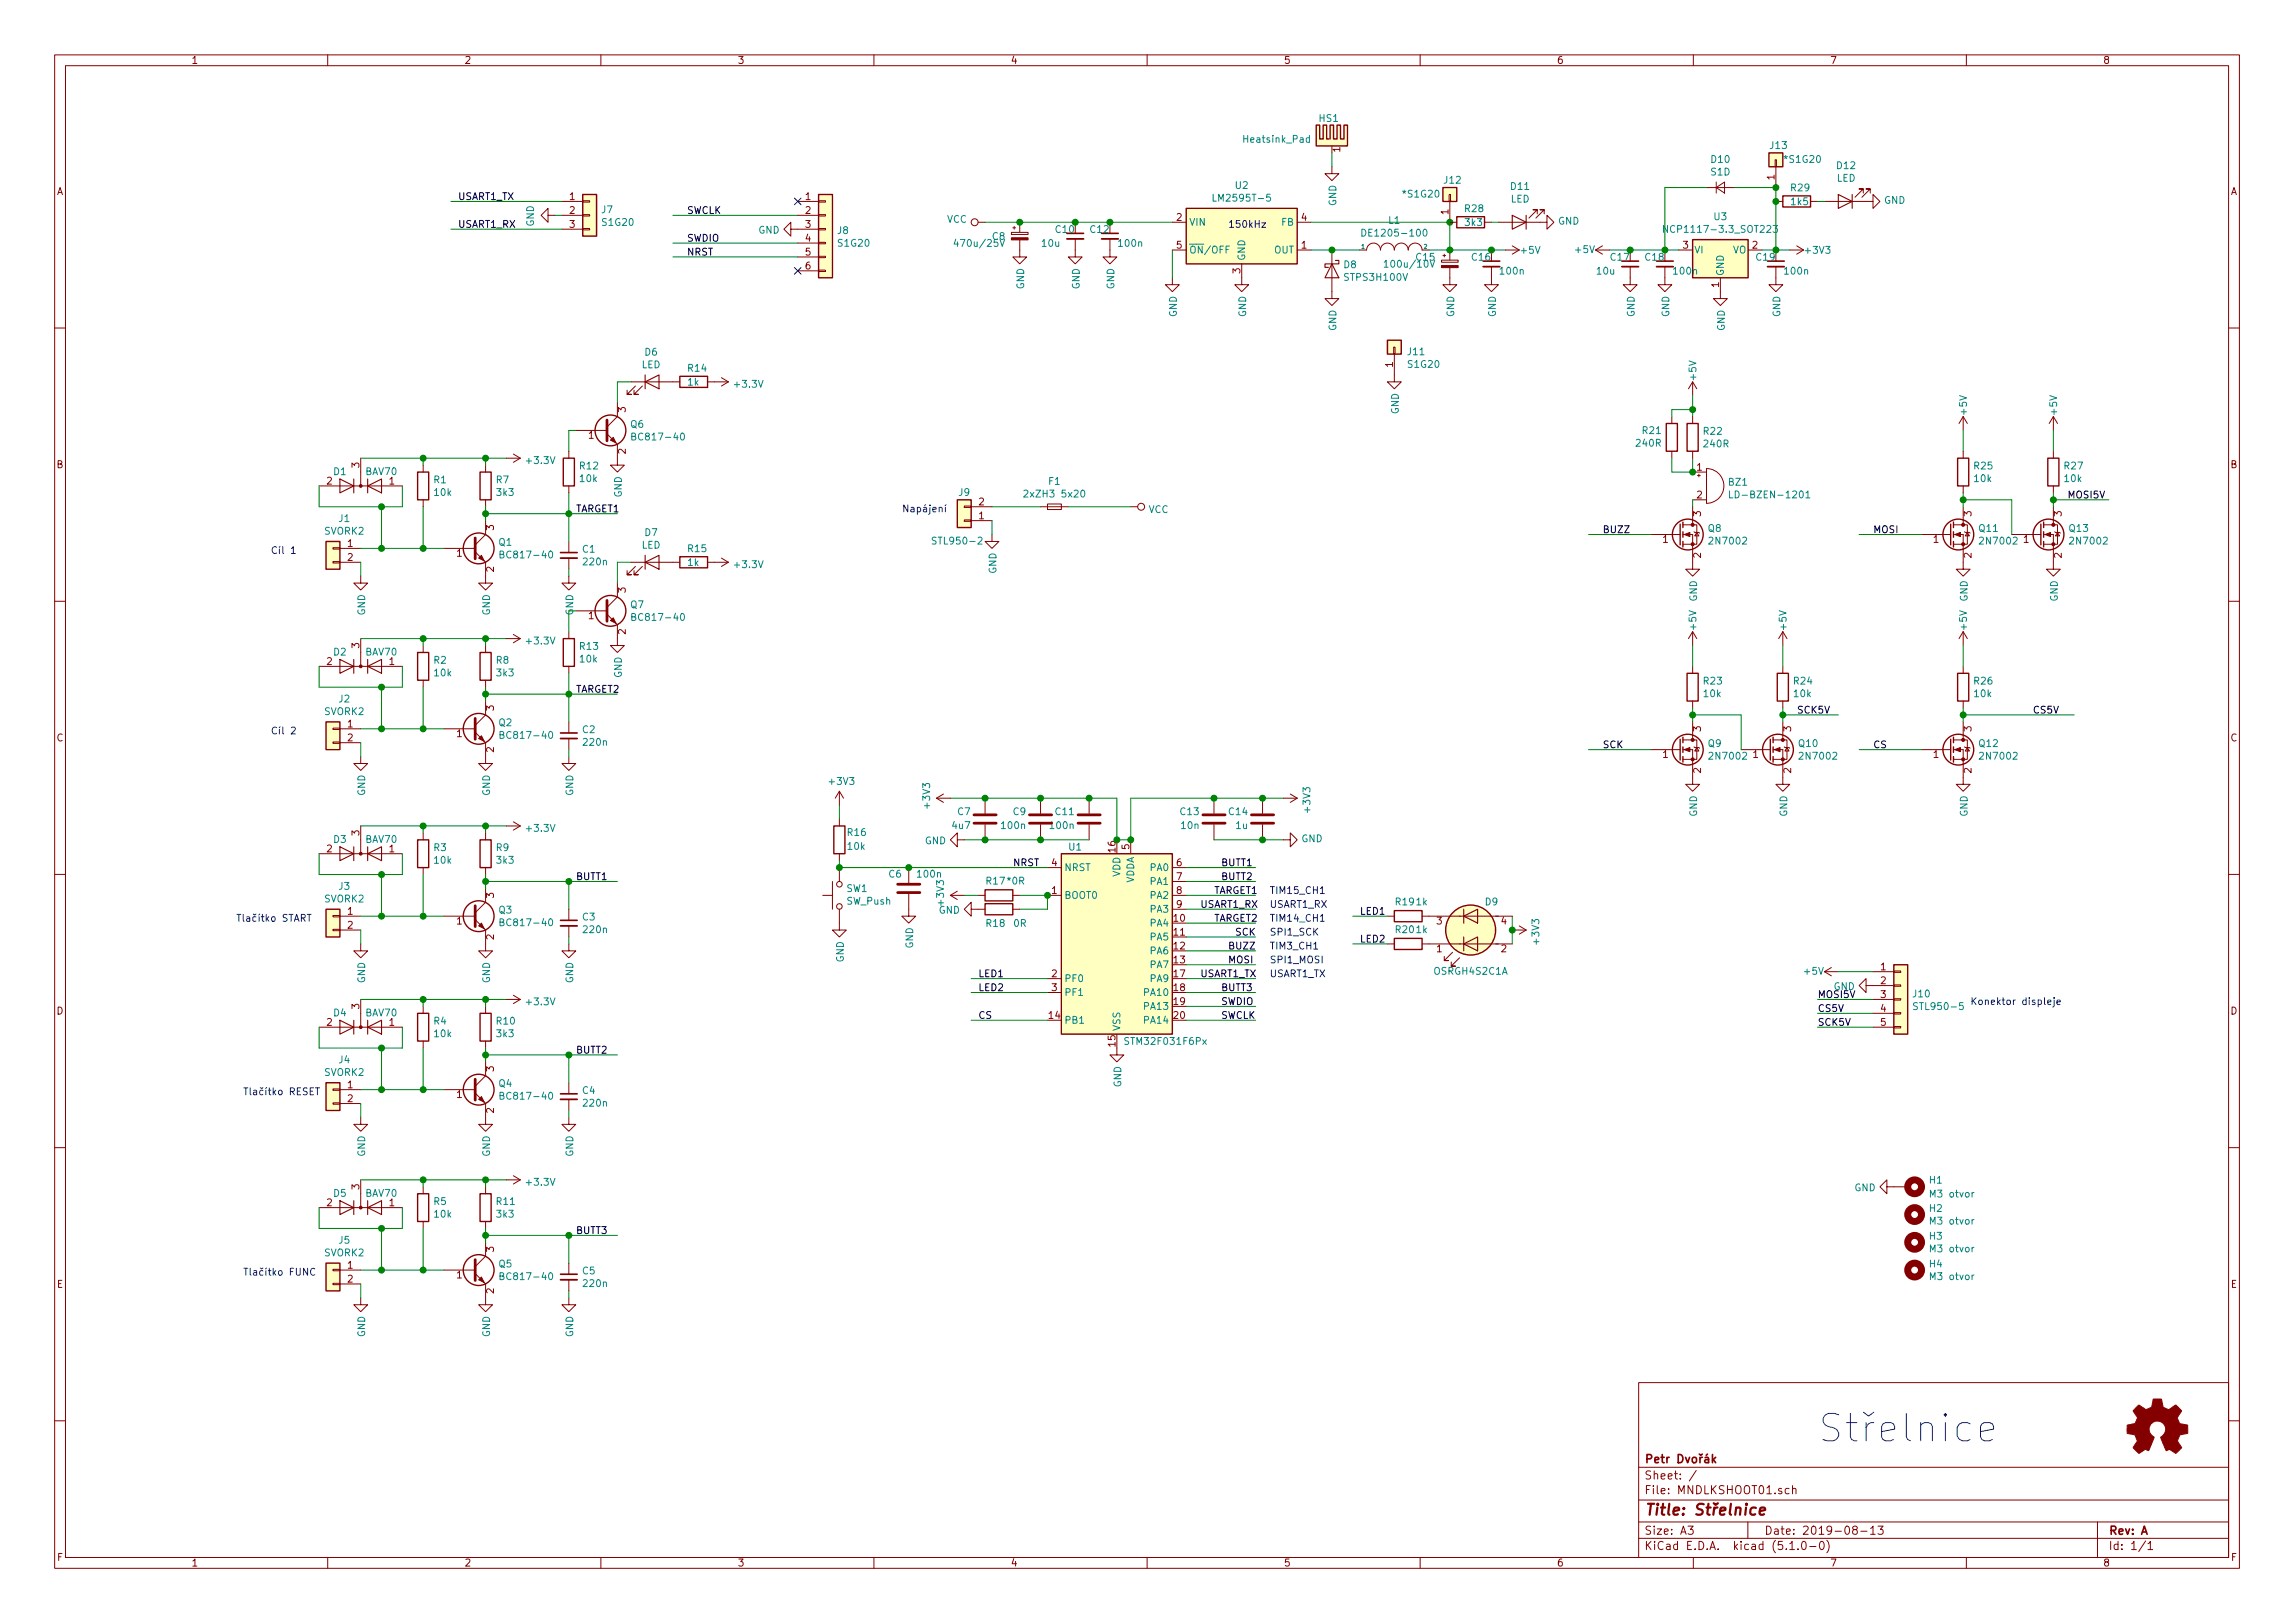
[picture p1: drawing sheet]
<svg xmlns="http://www.w3.org/2000/svg" width="420mm" height="297mm" viewBox="0 0 420 297" stroke-linecap="round" stroke-linejoin="round" font-family="sans-serif">
<defs><g id="words">
<text font-size="7" fill="#0000c2" x="332.7" y="263.9">Stelnice</text>
<text font-size="2.8" fill="#840000" x="301" y="277.3">Title: Stelnice</text>
<g font-size="2.1" fill="#840000">
<text x="301" y="267.8">Petr Dvoák</text>
<text x="301" y="273.5">File: MNDLKSHOOT01.sch</text>
<text x="301" y="270.8">Sheet: /</text>
<text x="301" y="280.9">Size: A3</text>
<text x="323" y="280.9">Date: 2019-08-13</text>
<text x="386" y="280.9">Rev: A</text>
<text x="301" y="283.7">KiCad E.D.A. kicad (5.1.0-0)</text>
<text x="386" y="283.7">Id: 1/1</text>
</g>
<g font-size="1.8" fill="#840000">
<text x="35" y="11.7">1</text>
<text x="85" y="11.7">2</text>
<text x="135" y="11.7">3</text>
<text x="185" y="11.7">4</text>
<text x="235" y="11.7">5</text>
<text x="285" y="11.7">6</text>
<text x="335" y="11.7">7</text>
<text x="385" y="11.7">8</text>
<text x="245.4" y="27.8" transform="rotate(-90 245.4 27.8)">1</text>
<text x="10.4" y="35.7">A</text>
<text x="324.9" y="32.9" transform="rotate(-90 324.9 32.9)">1</text>
<text x="408.4" y="35.7">A</text>
<text x="104.3" y="36.6">1</text>
<text x="104.3" y="39.2">2</text>
<text x="104.3" y="41.7">3</text>
<text x="147.5" y="36.6">1</text>
<text x="147.5" y="39.2">2</text>
<text x="147.5" y="41.7">3</text>
<text x="215.4" y="40.4">2</text>
<text x="238.3" y="40.4">4</text>
<text x="265.2" y="39.3" transform="rotate(-90 265.2 39.3)">1</text>
<text x="147.5" y="44.2">4</text>
<text x="147.5" y="46.8">5</text>
<text x="215.4" y="45.5">5</text>
<text x="238.3" y="45.5">1</text>
<text x="308.1" y="45.5">3</text>
<text x="320.8" y="45.5">2</text>
<text x="147.5" y="49.3">6</text>
<text x="227.1" y="50" transform="rotate(-90 227.1 50)">3</text>
<text x="314.7" y="52.6" transform="rotate(-90 314.7 52.6)">1</text>
<text x="255" y="67.2" transform="rotate(-90 255 67.2)">1</text>
<text x="114.6" y="75.4" transform="rotate(-90 114.6 75.4)">3</text>
<text x="107.8" y="80.3">1</text>
<text x="114.6" y="83.1" transform="rotate(-90 114.6 83.1)">2</text>
<text x="10.4" y="85.7">B</text>
<text x="59.8" y="88.7">2</text>
<text x="65.8" y="85.6" transform="rotate(-90 65.8 85.6)">3</text>
<text x="71.3" y="88.7">1</text>
<text x="310.7" y="86.1">1</text>
<text x="408.4" y="85.7">B</text>
<text x="179.2" y="95">1</text>
<text x="179.2" y="92.5">2</text>
<text x="310.7" y="91.2">2</text>
<text x="311.4" y="94.5" transform="rotate(-90 311.4 94.5)">3</text>
<text x="360.9" y="94.5" transform="rotate(-90 360.9 94.5)">3</text>
<text x="377.4" y="94.5" transform="rotate(-90 377.4 94.5)">3</text>
<text x="63.7" y="100.1">1</text>
<text x="83.6" y="101.9">1</text>
<text x="90.4" y="97" transform="rotate(-90 90.4 97)">3</text>
<text x="304.4" y="99.4">1</text>
<text x="354" y="99.4">1</text>
<text x="370.5" y="99.4">1</text>
<text x="63.7" y="102.7">2</text>
<text x="90.4" y="104.7" transform="rotate(-90 90.4 104.7)">2</text>
<text x="311.4" y="102.1" transform="rotate(-90 311.4 102.1)">2</text>
<text x="360.9" y="102.1" transform="rotate(-90 360.9 102.1)">2</text>
<text x="377.4" y="102.1" transform="rotate(-90 377.4 102.1)">2</text>
<text x="107.8" y="113.3">1</text>
<text x="114.6" y="108.5" transform="rotate(-90 114.6 108.5)">3</text>
<text x="65.8" y="118.6" transform="rotate(-90 65.8 118.6)">3</text>
<text x="114.6" y="116.1" transform="rotate(-90 114.6 116.1)">2</text>
<text x="59.8" y="121.7">2</text>
<text x="71.3" y="121.7">1</text>
<text x="90.4" y="130.1" transform="rotate(-90 90.4 130.1)">3</text>
<text x="10.4" y="135.7">C</text>
<text x="63.7" y="133.1">1</text>
<text x="63.7" y="135.7">2</text>
<text x="83.6" y="134.9">1</text>
<text x="90.4" y="137.7" transform="rotate(-90 90.4 137.7)">2</text>
<text x="311.4" y="133.9" transform="rotate(-90 311.4 133.9)">3</text>
<text x="327.9" y="133.9" transform="rotate(-90 327.9 133.9)">3</text>
<text x="360.9" y="133.9" transform="rotate(-90 360.9 133.9)">3</text>
<text x="408.4" y="135.7">C</text>
<text x="304.4" y="138.7">1</text>
<text x="311.4" y="141.5" transform="rotate(-90 311.4 141.5)">2</text>
<text x="321" y="138.7">1</text>
<text x="327.9" y="141.5" transform="rotate(-90 327.9 141.5)">2</text>
<text x="354" y="138.7">1</text>
<text x="360.9" y="141.5" transform="rotate(-90 360.9 141.5)">2</text>
<text x="59.8" y="156">2</text>
<text x="65.8" y="152.9" transform="rotate(-90 65.8 152.9)">3</text>
<text x="71.3" y="156">1</text>
<text x="204.2" y="155.9" transform="rotate(-90 204.2 155.9)">16</text>
<text x="206.8" y="155.5" transform="rotate(-90 206.8 155.5)">5</text>
<text x="192.6" y="158.5">4</text>
<text x="215.4" y="158.5">6</text>
<text x="215.4" y="161.1">7</text>
<text x="63.7" y="167.4">1</text>
<text x="90.4" y="164.3" transform="rotate(-90 90.4 164.3)">3</text>
<text x="192.6" y="163.6">1</text>
<text x="215.4" y="163.6">8</text>
<text x="215.4" y="166.2">9</text>
<text x="63.7" y="170">2</text>
<text x="83.6" y="169.2">1</text>
<text x="90.4" y="172" transform="rotate(-90 90.4 172)">2</text>
<text x="214.9" y="168.7">10</text>
<text x="214.9" y="171.2">11</text>
<text x="214.9" y="173.8">12</text>
<text x="263" y="169.2">3</text>
<text x="274.9" y="169.2">4</text>
<text x="192.6" y="178.9">2</text>
<text x="214.9" y="176.3">13</text>
<text x="214.9" y="178.9">17</text>
<text x="263" y="174.3">1</text>
<text x="274.9" y="174.3">2</text>
<text x="344.3" y="177.6">1</text>
<text x="10.4" y="185.7">D</text>
<text x="65.8" y="184.7" transform="rotate(-90 65.8 184.7)">3</text>
<text x="192.6" y="181.4">3</text>
<text x="214.9" y="181.4">18</text>
<text x="214.9" y="183.9">19</text>
<text x="344.3" y="180.1">2</text>
<text x="344.3" y="182.7">3</text>
<text x="344.3" y="185.2">4</text>
<text x="408.4" y="185.7">D</text>
<text x="59.8" y="187.7">2</text>
<text x="71.3" y="187.7">1</text>
<text x="192.1" y="186.5">14</text>
<text x="204.2" y="191.5" transform="rotate(-90 204.2 191.5)">15</text>
<text x="214.9" y="186.5">20</text>
<text x="344.3" y="187.7">5</text>
<text x="90.4" y="196.1" transform="rotate(-90 90.4 196.1)">3</text>
<text x="63.7" y="199.2">1</text>
<text x="63.7" y="201.7">2</text>
<text x="83.6" y="201">1</text>
<text x="90.4" y="203.7" transform="rotate(-90 90.4 203.7)">2</text>
<text x="59.8" y="220.8">2</text>
<text x="65.8" y="217.7" transform="rotate(-90 65.8 217.7)">3</text>
<text x="71.3" y="220.8">1</text>
<text x="63.7" y="232.2">1</text>
<text x="83.6" y="234">1</text>
<text x="90.4" y="229.1" transform="rotate(-90 90.4 229.1)">3</text>
<text x="10.4" y="235.7">E</text>
<text x="63.7" y="234.7">2</text>
<text x="90.4" y="236.7" transform="rotate(-90 90.4 236.7)">2</text>
<text x="408.4" y="235.7">E</text>
<text x="10.5" y="285.7">F</text>
<text x="35" y="286.7">1</text>
<text x="85" y="286.7">2</text>
<text x="135" y="286.7">3</text>
<text x="185" y="286.7">4</text>
<text x="235" y="286.7">5</text>
<text x="285" y="286.7">6</text>
<text x="335" y="286.7">7</text>
<text x="385" y="286.7">8</text>
<text x="408.5" y="285.7">F</text>
</g>
<g font-size="1.8" fill="#008484">
<text x="241.6" y="22.3">HS1</text>
<text x="227.9" y="26.1">Heatsink_Pad</text>
<text x="313.3" y="29.8">D10</text>
<text x="324.1" y="27.3">J13</text>
<text x="326.9" y="29.8">*S1G20</text>
<text x="226.2" y="34.6">U2</text>
<text x="264.4" y="33.6">J12</text>
<text x="276.7" y="34.8">D11</text>
<text x="313.3" y="32.1">S1D</text>
<text x="327.9" y="35">R29</text>
<text x="336.2" y="33.3">LED</text>
<text x="336.3" y="30.9">D12</text>
<text x="97.8" y="41.5" transform="rotate(-90 97.8 41.5)">GND</text>
<text x="110.2" y="39">J7</text>
<text x="110.4" y="41.3">S1G20</text>
<text x="173.4" y="40.8">VCC</text>
<text x="217.7" y="41.3">VIN</text>
<text x="222.8" y="36.9">LM2595T-5</text>
<text x="234.6" y="41.3">FB</text>
<text x="244.7" y="37.7" transform="rotate(-90 244.7 37.7)">GND</text>
<text x="254.3" y="41">L1</text>
<text x="257" y="36.2">*S1G20</text>
<text x="268.2" y="38.8">R28</text>
<text x="268.3" y="41.4">3k3</text>
<text x="276.6" y="37.1">LED</text>
<text x="285.2" y="41.1">GND</text>
<text x="313.8" y="40.3">U3</text>
<text x="328" y="37.6">1k5</text>
<text x="344.9" y="37.3">GND</text>
<text x="138.8" y="42.8">GND</text>
<text x="153.4" y="42.8">J8</text>
<text x="153.5" y="45.1">S1G20</text>
<text x="175.4" y="45.2">470u/25V</text>
<text x="181.7" y="43.9">C8</text>
<text x="190.8" y="45.2">10u</text>
<text x="193.3" y="42.6">C10</text>
<text x="199.7" y="42.6">C12</text>
<text x="204.9" y="45.2">100n</text>
<text x="217.7" y="46.4">ON/OFF</text>
<text x="228" y="47.8" transform="rotate(-90 228 47.8)">GND</text>
<text x="233.2" y="46.4">OUT</text>
<text x="250.3" y="43.3">DE1205-100</text>
<text x="259.3" y="47.7">C15</text>
<text x="269.5" y="47.7">C16</text>
<text x="278.5" y="46.4">+5V</text>
<text x="288.5" y="46.3">+5V</text>
<text x="294.9" y="47.7">C17</text>
<text x="301.3" y="47.7">C18</text>
<text x="305.8" y="42.6">NCP1117-3.3_SOT223</text>
<text x="310.1" y="46.4">VI</text>
<text x="317.2" y="46.4">VO</text>
<text x="321.6" y="47.7">C19</text>
<text x="330.7" y="46.4">+3V3</text>
<text x="187.5" y="53" transform="rotate(-90 187.5 53)">GND</text>
<text x="197.7" y="53" transform="rotate(-90 197.7 53)">GND</text>
<text x="204" y="53" transform="rotate(-90 204 53)">GND</text>
<text x="246" y="49.1">D8</text>
<text x="246.4" y="51.4">STPS3H100V</text>
<text x="254.2" y="49">100u/10V</text>
<text x="274.8" y="50.3">100n</text>
<text x="292.4" y="50.3">10u</text>
<text x="306.5" y="50.3">100n</text>
<text x="315.6" y="50.6" transform="rotate(-90 315.6 50.6)">GND</text>
<text x="326.8" y="50.3">100n</text>
<text x="215.4" y="58.1" transform="rotate(-90 215.4 58.1)">GND</text>
<text x="228.1" y="58.1" transform="rotate(-90 228.1 58.1)">GND</text>
<text x="266.2" y="58.1" transform="rotate(-90 266.2 58.1)">GND</text>
<text x="273.9" y="58.1" transform="rotate(-90 273.9 58.1)">GND</text>
<text x="299.3" y="58.1" transform="rotate(-90 299.3 58.1)">GND</text>
<text x="305.6" y="58.1" transform="rotate(-90 305.6 58.1)">GND</text>
<text x="325.9" y="58.1" transform="rotate(-90 325.9 58.1)">GND</text>
<text x="118.1" y="65.1">D6</text>
<text x="244.7" y="60.6" transform="rotate(-90 244.7 60.6)">GND</text>
<text x="257.8" y="65">J11</text>
<text x="315.8" y="60.6" transform="rotate(-90 315.8 60.6)">GND</text>
<text x="117.4" y="67.4">LED</text>
<text x="126" y="70.6">1k</text>
<text x="126" y="68">R14</text>
<text x="134.6" y="71">+3.3V</text>
<text x="257.9" y="67.3">S1G20</text>
<text x="310.6" y="69.5" transform="rotate(-90 310.6 69.5)">+5V</text>
<text x="256.1" y="75.8" transform="rotate(-90 256.1 75.8)">GND</text>
<text x="360.1" y="75.8" transform="rotate(-90 360.1 75.8)">+5V</text>
<text x="376.6" y="75.8" transform="rotate(-90 376.6 75.8)">+5V</text>
<text x="115.5" y="78.3">Q6</text>
<text x="116.5" y="80.6">BC817-40</text>
<text x="299.7" y="81.7">240R</text>
<text x="300.8" y="79.4">R21</text>
<text x="311.9" y="79.6">R22</text>
<text x="312.1" y="81.9">240R</text>
<text x="61.1" y="87">D1</text>
<text x="67" y="87">BAV70</text>
<text x="79.5" y="88.5">R1</text>
<text x="90.9" y="88.5">R7</text>
<text x="96.5" y="84.9">+3.3V</text>
<text x="106.2" y="85.9">R12</text>
<text x="106.2" y="88.2">10k</text>
<text x="192" y="88.7">F1</text>
<text x="316.5" y="88.9">BZ1</text>
<text x="361.5" y="85.9">R25</text>
<text x="361.5" y="88.2">10k</text>
<text x="378" y="85.9">R27</text>
<text x="378" y="88.2">10k</text>
<text x="62.1" y="95.5">J1</text>
<text x="79.6" y="90.8">10k</text>
<text x="91" y="90.8">3k3</text>
<text x="113.8" y="91.1" transform="rotate(-90 113.8 91.1)">GND</text>
<text x="175.6" y="90.8">J9</text>
<text x="188.2" y="91">2xZH3 5x20</text>
<text x="210.3" y="93.9">VCC</text>
<text x="317.8" y="91.2">LD-BZEN-1201</text>
<text x="59.4" y="97.9">SVORK2</text>
<text x="91.4" y="99.9">Q1</text>
<text x="106.7" y="101.2">C1</text>
<text x="117.4" y="100.4">LED</text>
<text x="118.1" y="98.1">D7</text>
<text x="126" y="101.1">R15</text>
<text x="171.3" y="99.7">STL950-2</text>
<text x="312.8" y="97.3">Q8</text>
<text x="313.2" y="99.7">2N7002</text>
<text x="362.4" y="97.3">Q11</text>
<text x="362.8" y="99.7">2N7002</text>
<text x="378.9" y="97.3">Q13</text>
<text x="379.3" y="99.7">2N7002</text>
<text x="92.3" y="102.2">BC817-40</text>
<text x="106.9" y="103.5">220n</text>
<text x="126" y="103.6">1k</text>
<text x="134.6" y="104">+3.3V</text>
<text x="182.4" y="105" transform="rotate(-90 182.4 105)">GND</text>
<text x="66.9" y="112.7" transform="rotate(-90 66.9 112.7)">GND</text>
<text x="89.7" y="112.7" transform="rotate(-90 89.7 112.7)">GND</text>
<text x="115.5" y="111.3">Q7</text>
<text x="116.5" y="113.6">BC817-40</text>
<text x="310.7" y="110.1" transform="rotate(-90 310.7 110.1)">GND</text>
<text x="360.2" y="110.1" transform="rotate(-90 360.2 110.1)">GND</text>
<text x="376.7" y="110.1" transform="rotate(-90 376.7 110.1)">GND</text>
<text x="61.1" y="120">D2</text>
<text x="67" y="120">BAV70</text>
<text x="96.5" y="117.9">+3.3V</text>
<text x="106.2" y="118.9">R13</text>
<text x="310.6" y="115.2" transform="rotate(-90 310.6 115.2)">+5V</text>
<text x="327.1" y="115.2" transform="rotate(-90 327.1 115.2)">+5V</text>
<text x="360.1" y="115.2" transform="rotate(-90 360.1 115.2)">+5V</text>
<text x="79.5" y="121.5">R2</text>
<text x="79.6" y="123.8">10k</text>
<text x="90.9" y="121.5">R8</text>
<text x="91" y="123.8">3k3</text>
<text x="106.2" y="121.2">10k</text>
<text x="113.8" y="124.1" transform="rotate(-90 113.8 124.1)">GND</text>
<text x="311.9" y="125.3">R23</text>
<text x="328.4" y="125.3">R24</text>
<text x="361.5" y="125.3">R26</text>
<text x="59.4" y="130.9">SVORK2</text>
<text x="62.1" y="128.6">J2</text>
<text x="312" y="127.6">10k</text>
<text x="328.5" y="127.6">10k</text>
<text x="361.5" y="127.6">10k</text>
<text x="91.4" y="132.9">Q2</text>
<text x="92.3" y="135.2">BC817-40</text>
<text x="106.7" y="134.2">C2</text>
<text x="106.9" y="136.5">220n</text>
<text x="312.8" y="136.7">Q9</text>
<text x="329.4" y="136.7">Q10</text>
<text x="362.4" y="136.7">Q12</text>
<text x="152" y="143.6">+3V3</text>
<text x="313.2" y="139">2N7002</text>
<text x="329.7" y="139">2N7002</text>
<text x="362.8" y="139">2N7002</text>
<text x="66.9" y="145.7" transform="rotate(-90 66.9 145.7)">GND</text>
<text x="89.7" y="145.7" transform="rotate(-90 89.7 145.7)">GND</text>
<text x="105" y="145.7" transform="rotate(-90 105 145.7)">GND</text>
<text x="170.3" y="147.8" transform="rotate(-90 170.3 147.8)">+3V3</text>
<text x="175.4" y="149.2">C7</text>
<text x="185.5" y="149.2">C9</text>
<text x="193.3" y="149.2">C11</text>
<text x="216.2" y="149.2">C13</text>
<text x="225" y="149.2">C14</text>
<text x="239.9" y="148.6" transform="rotate(-90 239.9 148.6)">+3V3</text>
<text x="310.7" y="149.5" transform="rotate(-90 310.7 149.5)">GND</text>
<text x="327.2" y="149.5" transform="rotate(-90 327.2 149.5)">GND</text>
<text x="360.2" y="149.5" transform="rotate(-90 360.2 149.5)">GND</text>
<text x="61.1" y="154.3">D3</text>
<text x="67" y="154.3">BAV70</text>
<text x="79.5" y="155.8">R3</text>
<text x="90.9" y="155.8">R9</text>
<text x="96.5" y="152.2">+3.3V</text>
<text x="155.2" y="153">R16</text>
<text x="155.3" y="155.5">10k</text>
<text x="169.3" y="154.5">GND</text>
<text x="174.4" y="151.7">4u7</text>
<text x="183.5" y="151.7">100n</text>
<text x="192.4" y="151.7">100n</text>
<text x="195.7" y="155.7">U1</text>
<text x="216.3" y="151.7">10n</text>
<text x="226.3" y="151.7">1u</text>
<text x="238.3" y="154.1">GND</text>
<text x="79.6" y="158.1">10k</text>
<text x="91" y="158.1">3k3</text>
<text x="162.8" y="160.6">C6</text>
<text x="168.1" y="160.6">100n</text>
<text x="180.6" y="161.9">R17 *0R</text>
<text x="194.8" y="159.4">NRST</text>
<text x="205.1" y="160.5" transform="rotate(-90 205.1 160.5)">VDD</text>
<text x="207.6" y="161.8" transform="rotate(-90 207.6 161.8)">VDDA</text>
<text x="210.7" y="159.4">PA0</text>
<text x="210.7" y="162">PA1</text>
<text x="59.4" y="165.2">SVORK2</text>
<text x="62.1" y="162.9">J3</text>
<text x="91.4" y="167.2">Q3</text>
<text x="155" y="163.3">SW1</text>
<text x="155" y="165.6">SW_Push</text>
<text x="171.9" y="167.2">GND</text>
<text x="172.8" y="165.6" transform="rotate(-90 172.8 165.6)">+3V3</text>
<text x="194.8" y="164.5">BOOT0</text>
<text x="210.7" y="164.5">PA2</text>
<text x="210.7" y="167">PA3</text>
<text x="255.5" y="165.7">R19</text>
<text x="259.3" y="165.7">1k</text>
<text x="271.9" y="165.7">D9</text>
<text x="92.3" y="169.5">BC817-40</text>
<text x="106.7" y="168.5">C3</text>
<text x="106.9" y="170.8">220n</text>
<text x="167.2" y="173.6" transform="rotate(-90 167.2 173.6)">GND</text>
<text x="180.6" y="169.6">R18</text>
<text x="185.6" y="169.6">0R</text>
<text x="210.7" y="169.6">PA4</text>
<text x="210.7" y="172.1">PA5</text>
<text x="255.5" y="170.8">R20</text>
<text x="259.3" y="170.8">1k</text>
<text x="281.8" y="172.7" transform="rotate(-90 281.8 172.7)">+3V3</text>
<text x="66.9" y="180" transform="rotate(-90 66.9 180)">GND</text>
<text x="89.7" y="180" transform="rotate(-90 89.7 180)">GND</text>
<text x="105" y="180" transform="rotate(-90 105 180)">GND</text>
<text x="154.5" y="176.2" transform="rotate(-90 154.5 176.2)">GND</text>
<text x="194.8" y="179.7">PF0</text>
<text x="210.7" y="174.7">PA6</text>
<text x="210.7" y="177.2">PA7</text>
<text x="210.7" y="179.7">PA9</text>
<text x="262.7" y="178.4">OSRGH4S2C1A</text>
<text x="330.4" y="178.4">+5V</text>
<text x="96.5" y="184">+3.3V</text>
<text x="194.8" y="182.3">PF1</text>
<text x="209.7" y="182.3">PA10</text>
<text x="209.7" y="184.8">PA13</text>
<text x="335.7" y="181.2">GND</text>
<text x="350.3" y="182.5">J10</text>
<text x="351" y="184.8">STL950-5</text>
<text x="61.1" y="186">D4</text>
<text x="67" y="186">BAV70</text>
<text x="79.5" y="187.5">R4</text>
<text x="79.6" y="189.8">10k</text>
<text x="91" y="187.5">R10</text>
<text x="91" y="189.8">3k3</text>
<text x="194.8" y="187.4">PB1</text>
<text x="205.1" y="188.8" transform="rotate(-90 205.1 188.8)">VSS</text>
<text x="206.4" y="191.2">STM32F031F6Px</text>
<text x="209.7" y="187.4">PA14</text>
<text x="59.4" y="196.9">SVORK2</text>
<text x="62.1" y="194.6">J4</text>
<text x="91.4" y="198.9">Q4</text>
<text x="92.3" y="201.3">BC817-40</text>
<text x="106.7" y="200.2">C4</text>
<text x="106.9" y="202.5">220n</text>
<text x="205.3" y="199" transform="rotate(-90 205.3 199)">GND</text>
<text x="66.9" y="211.7" transform="rotate(-90 66.9 211.7)">GND</text>
<text x="89.7" y="211.7" transform="rotate(-90 89.7 211.7)">GND</text>
<text x="105" y="211.7" transform="rotate(-90 105 211.7)">GND</text>
<text x="61.1" y="219">D5</text>
<text x="67" y="219">BAV70</text>
<text x="79.5" y="220.5">R5</text>
<text x="91" y="220.5">R11</text>
<text x="96.5" y="217">+3.3V</text>
<text x="339.5" y="218">GND</text>
<text x="353.3" y="216.6">H1</text>
<text x="353.3" y="221.8">H2</text>
<text x="353.6" y="219.2">M3 otvor</text>
<text x="62.1" y="227.6">J5</text>
<text x="79.6" y="222.8">10k</text>
<text x="91" y="222.8">3k3</text>
<text x="353.3" y="226.9">H3</text>
<text x="353.6" y="224.1">M3 otvor</text>
<text x="59.4" y="229.9">SVORK2</text>
<text x="91.4" y="232">Q5</text>
<text x="106.7" y="233.2">C5</text>
<text x="353.3" y="232">H4</text>
<text x="353.6" y="229.2">M3 otvor</text>
<text x="92.3" y="234.3">BC817-40</text>
<text x="106.9" y="235.5">220n</text>
<text x="353.6" y="234.3">M3 otvor</text>
<text x="66.9" y="244.7" transform="rotate(-90 66.9 244.7)">GND</text>
<text x="89.7" y="244.7" transform="rotate(-90 89.7 244.7)">GND</text>
<text x="105" y="244.7" transform="rotate(-90 105 244.7)">GND</text>
</g>
<g font-size="1.8">
<text x="83.8" y="36.6">USART1_TX</text>
<text x="83.8" y="41.7">USART1_RX</text>
<text x="125.7" y="39.2">SWCLK</text>
<text x="125.7" y="44.2">SWDIO</text>
<text x="125.7" y="46.8">NRST</text>
<text x="105.4" y="93.8">TARGET1</text>
<text x="378.5" y="91.2">MOSI5V</text>
<text x="293.4" y="97.6">BUZZ</text>
<text x="342.9" y="97.6">MOSI</text>
<text x="105.4" y="126.8">TARGET2</text>
<text x="328.9" y="130.6">SCK5V</text>
<text x="372.1" y="130.6">CS5V</text>
<text x="293.4" y="136.9">SCK</text>
<text x="342.9" y="136.9">CS</text>
<text x="105.4" y="161.1">BUTT1</text>
<text x="185.4" y="158.5">NRST</text>
<text x="223.5" y="158.5">BUTT1</text>
<text x="223.5" y="161.1">BUTT2</text>
<text x="219.7" y="166.2">USART1_RX</text>
<text x="222.2" y="163.6">TARGET1</text>
<text x="248.9" y="167.4">LED1</text>
<text x="222.2" y="168.7">TARGET2</text>
<text x="224.8" y="173.8">BUZZ</text>
<text x="226.1" y="171.2">SCK</text>
<text x="248.9" y="172.5">LED2</text>
<text x="179.1" y="178.9">LED1</text>
<text x="219.7" y="178.9">USART1_TX</text>
<text x="224.8" y="176.3">MOSI</text>
<text x="179.1" y="181.4">LED2</text>
<text x="223.5" y="183.9">SWDIO</text>
<text x="223.5" y="181.4">BUTT3</text>
<text x="332.7" y="182.7">MOSI5V</text>
<text x="332.7" y="185.2">CS5V</text>
<text x="179.1" y="186.5">CS</text>
<text x="223.5" y="186.5">SWCLK</text>
<text x="332.7" y="187.7">SCK5V</text>
<text x="105.4" y="192.8">BUTT2</text>
<text x="105.4" y="225.8">BUTT3</text>
</g>
<g font-size="1.8" fill="#0000c2">
<text x="224.8" y="41.7">150kHz</text>
<text x="165.1" y="93.8">Napájení</text>
<text x="49.5" y="101.4">Cíl 1</text>
<text x="49.5" y="134.4">Cíl 2</text>
<text x="232.4" y="163.6">TIM15_CH1</text>
<text x="232.4" y="166.2">USART1_RX</text>
<text x="43.2" y="168.7">Tlaítko START</text>
<text x="232.4" y="168.7">TIM14_CH1</text>
<text x="232.4" y="173.8">TIM3_CH1</text>
<text x="232.4" y="171.2">SPI1_SCK</text>
<text x="232.4" y="176.3">SPI1_MOSI</text>
<text x="232.4" y="178.9">USART1_TX</text>
<text x="360.7" y="183.9">Konektor displeje</text>
<text x="44.4" y="200.4">Tlaítko RESET</text>
<text x="44.4" y="233.5">Tlaítko FUNC</text>
</g>
<text font-size="1.8" fill="#008400" x="105" y="112.7" transform="rotate(-90 105 112.7)">GND</text>
<g font-size="1.1" fill="#008484">
<text x="249.3" y="45.5">1</text>
<text x="260.7" y="45.5">2</text>
</g>
</g></defs>
<g fill="none" stroke="#840000" stroke-width=".18">
<path d="M10 10h400v277h-400zM12 12h396v273.1h-396zM60 10v2M110 10v2M160 10v2M210 10v2M260 10v2M310 10v2M360 10v2M100.3 39.4v-1.3l-1.2 1.3 1.2 1.3v-1.3h1.3M102.9 36.9h3.8M102.9 39.4h3.8"/>
<path d="M106.7 39.3h1.2v.2h-1.2zM106.7 36.7h1.2v.3h-1.2zM146 36.9h3.9M146 39.4h3.9M149.9 39.3h1.2v.2h-1.2zM149.9 36.7h1.2v.3h-1.2zM243.8 30.5v1.3h1.3l-1.3 1.3-1.2-1.3h1.2M265.3 35.6h.3v1.3h-.3zM265.4 36.9v3.8h1.3M281.4 39.2v-.8h-.7h.7l-1.5 1.5M282.7 39.2v-.8h-.8h.8l-1.5 1.5M312.4 34.3h5.1"/>
<path d="M314.2 34.3l1.5-1v2zM314.2 33.3v2M325 29.2h.2v1.3h-.2zM325.1 36.9h1.3M325.1 30.5v3.8M331.5 36.9h1.2M334 36.9h8.9v-1.3l1.3 1.3-1.3 1.2v-1.2M341.1 35.3v-.7h-.7h.7l-1.5 1.5M342.4 35.3v-.7h-.8h.8l-1.5 1.5M102.9 41.9h3.8M106.7 41.8h1.2v.3h-1.2zM144.8 41.9v-1.2l-1.3 1.2 1.3 1.3v-1.3h5.1"/>
<path d="M146 44.5h3.9M146 47h3.9M146 49.6h3.9M149.9 49.4h1.2v.3h-1.2zM149.9 46.9h1.2v.3h-1.2zM149.9 44.4h1.2v.2h-1.2zM149.9 41.8h1.2v.3h-1.2zM179.1 40.7h1.2M185.2 42.5h3v.4h-3zM185.4 41.7h.5M185.7 41.4v.5M186.7 43.9v3.1h1.3l-1.3 1.3-1.3-1.3h1.3"/>
<path d="M186.7 40.7v1.8M196.8 43.7v3.3h1.3l-1.3 1.3-1.2-1.3h1.2M196.8 40.7v2M203.2 43.7v3.3h1.3l-1.3 1.3-1.3-1.3h1.3M203.2 40.7v2M214.6 50.8v1.3h1.3l-1.3 1.3-1.2-1.3h1.2M214.6 45.8h2.6M214.6 40.7h2.6M227.3 48.3v3.8h1.3l-1.3 1.3-1.2-1.3h1.2M237.5 45.8h2.5M237.5 40.7h2.5M243.8 45.8v8.8h1.3l-1.3 1.3-1.2-1.3h1.2"/>
<path d="M248.9 45.8h1.3a1.27 1.27 0 0 1 1.3-1.3 1.27 1.27 0 0 1 1.2 1.3 1.27 1.27 0 0 1 1.3-1.3 1.27 1.27 0 0 1 1.3 1.3 1.27 1.27 0 0 1 1.2-1.3 1.27 1.27 0 0 1 1.3 1.3 1.27 1.27 0 0 1 1.3-1.3 1.27 1.27 0 0 1 1.2 1.3h1.3M263.9 47.6h3.1v.4h-3.1zM264.2 46.8h.5M264.4 46.5v.5M265.4 49v3.1h1.3l-1.3 1.3-1.2-1.3h1.2M265.4 45.8v1.8M271.8 40.7h1.2M273 48.8v3.3h1.3l-1.3 1.3-1.2-1.3h1.2M273 45.8v2M274.3 40.7h8.9v-1.3l1.3 1.3-1.3 1.2v-1.2M275.6 45.8h2.5M276.9 45l1.2 .8"/>
<path d="M278.1 45.8l-1.2 .7M292.1 45.8h2.5M292.1 45.8l1.3 .7M293.4 45l-1.3 .8M298.4 48.8v3.3h1.3l-1.3 1.3-1.2-1.3h1.2M298.4 45.8v2M304.8 48.8v3.3h1.3l-1.3 1.3-1.3-1.3h1.3M304.8 45.8v2M307.3 45.8h2.6M315 50.8v3.8h1.2l-1.2 1.3-1.3-1.3h1.3M320 45.8h2.6M325.1 48.8v3.3h1.3l-1.3 1.3-1.3-1.3h1.3"/>
<path d="M325.1 45.8v2M327.7 45.8h2.5M328.9 45l1.3 .8M330.2 45.8l-1.3 .7M10 60h2M105.4 78.8h5.7M111.1 79.4l1.9 1.9v3.8h1.3l-1.3 1.3-1.2-1.3h1.2M113 73.7v2.5l-1.9 1.9M115.6 69.9h8.9M116.3 70.6l-1.5 1.6h.8h-.8v-.8M117.6 70.6l-1.5 1.6h.7h-.7v-.8M129.5 69.9h3.8"/>
<path d="M132.1 69.1l1.2 .8M133.3 69.9l-1.2 .7M255.1 63.5h.3v1.3h-.3zM255.3 64.8v5.1h1.2l-1.2 1.3-1.3-1.3h1.3M306.1 76.2v1.3M309.9 69.9v2.5M309.9 76.2v1.3M309.9 69.9l-.8 1.3M309.9 69.9l.7 1.3M359.4 76.2v2.6M359.4 76.2l-.8 1.3M359.4 76.2l.8 1.3"/>
<path d="M375.9 76.2v2.6M375.9 76.2l-.7 1.3M375.9 76.2l.8 1.3M408 60h2M58.4 88.9h15.3M66 83.9v5M77.5 85.1v1.3M77.5 91.5v1.2M88.9 95.3v2.5l-1.9 1.9M88.9 85.1v1.3M88.9 91.5v1.2M92.7 83.9h2.5"/>
<path d="M94 83.1l1.2 .8M95.2 83.9l-1.2 .7M104.1 82.6v1.3M104.1 88.9v1.3M104.1 99.1v2M176.5 92.6h1.3v.3h-1.3zM176.5 95.2h1.3v.2h-1.3zM177.8 95.3h3.8M177.8 92.7h3.8M181.6 97.8v1.3h1.3l-1.3 1.3-1.3-1.3h1.3M190.5 92.7h5.1M191.8 92.2h2.5v1.1h-2.5z"/>
<path d="M207 92.7h1.3M302.3 97.8h5.3M306.1 82.6v1.3M308.1 97.8h1.8v6.4h1.2l-1.2 1.2-1.3-1.2h1.3M308.1 96h1.8M309.9 96h.7v3.6h-2.5M309.9 82.6v1.3M309.9 92.7v3.3M309.9 86.4h2.5M309.9 91.5h2.5M310.1 97.3l.2 .1h.7l.1 .2M310.6 97.4l.4 .7h-.7z"/>
<path d="M310.8 87h.5M311 86.8v.5M312.4 85.8a3.2 3.2 0 0 1 3.2 3.1 3.2 3.2 0 0 1-3.2 3.2zM351.8 97.8h5.3M357.6 97.8h1.8v6.4h1.3l-1.3 1.2-1.3-1.2h1.3M357.6 96h1.8M359.4 96h.8v3.6h-2.6M359.4 82.6v1.3M359.4 88.9v1.3M359.4 92.7v3.3M359.7 97.3l.1 .1h.8l.1 .2M360.2 97.4l.4 .7h-.8z"/>
<path d="M368.3 97.8h5.3M374.1 97.8h1.8v6.4h1.3l-1.3 1.2-1.3-1.2h1.3M374.1 96h1.8M375.9 96h.8v3.6h-2.6M375.9 82.6v1.3M375.9 88.9v1.3M375.9 92.7v3.3M376.2 97.3l.1 .1h.8l.1 .2M376.7 97.4l.4 .7h-.8zM10 110h2M61 102.8h1.2v.2h-1.2zM61 100.2h1.2v.3h-1.2z"/>
<path d="M62.2 100.4h3.8M62.2 102.9h3.8M66 105.4v1.3h1.3l-1.3 1.3-1.2-1.3h1.2M66 116.9v5.1M77.5 118.1v1.3M81.3 100.4h5.7M87 101l1.9 1.9v3.8h1.3l-1.3 1.3-1.3-1.3h1.3M88.9 118.1v1.3M92.7 116.9h2.5M94 116.1l1.2 .8M95.2 116.9l-1.2 .7M104.1 105.4v1.3h1.3l-1.3 1.3-1.2-1.3h1.2"/>
<path d="M104.1 102.1v2.1M104.1 115.6v1.3M105.4 111.8h5.7M111.1 112.4l1.9 1.9v3.8h1.3l-1.3 1.3-1.2-1.3h1.2M113 106.7v2.6l-1.9 1.9M115.6 102.9h8.9M116.3 103.7l-1.5 1.5h.8h-.8v-.8M117.6 103.7l-1.5 1.5h.7h-.7v-.8M129.5 102.9h3.8M132.1 102.1l1.2 .8M133.3 102.9l-1.2 .8M309.9 115.6v2.5"/>
<path d="M309.9 115.6l-.8 1.3M309.9 115.6l.7 1.3M326.4 115.6v2.5M326.4 115.6l-.8 1.3M326.4 115.6l.8 1.3M359.4 115.6v2.5M359.4 115.6l-.8 1.3M359.4 115.6l.8 1.3M408 110h2M58.4 122h15.3M61 135.8h1.2v.3h-1.2zM61 133.3h1.2v.2h-1.2z"/>
<path d="M62.2 133.4h3.8M62.2 135.9h3.8M66 138.5v1.2h1.3l-1.3 1.3-1.2-1.3h1.2M77.5 124.5v1.3M81.3 133.4h5.7M87 134l1.9 1.9v3.8h1.3l-1.3 1.3-1.3-1.3h1.3M88.9 124.5v1.3M88.9 128.3v2.5l-1.9 2M104.1 138.5v1.2h1.3l-1.3 1.3-1.2-1.3h1.2M104.1 122v1.2M104.1 132.1v2M104.1 135.2v2"/>
<path d="M302.3 137.2h5.3M308.1 137.2h1.8v6.3h1.2l-1.2 1.3-1.3-1.3h1.3M308.1 135.4h1.8M309.9 135.4h.7v3.6h-2.5M309.9 122v1.2M309.9 128.3v1.3M309.9 132.1v3.3M310.1 136.7l.2 .1h.7l.1 .1M310.6 136.8l.4 .7h-.7zM318.8 137.2h5.3M324.6 137.2h1.8v6.3h1.3l-1.3 1.3-1.3-1.3h1.3M324.6 135.4h1.8"/>
<path d="M326.4 135.4h.8v3.6h-2.6M326.4 122v1.2M326.4 128.3v1.3M326.4 132.1v3.3M326.6 136.7l.2 .1h.7l.2 .1M327.2 136.8l.3 .7h-.7zM351.8 137.2h5.3M357.6 137.2h1.8v6.3h1.3l-1.3 1.3-1.3-1.3h1.3M357.6 135.4h1.8M359.4 135.4h.8v3.6h-2.6M359.4 122v1.2M359.4 128.3v1.3"/>
<path d="M359.4 132.1v3.3M359.7 136.7l.1 .1h.8l.1 .1M360.2 136.8l.4 .7h-.8zM58.4 156.2h15.3M66 151.2v5M77.5 152.4v1.3M77.5 158.8v1.3M88.9 152.4v1.3M88.9 158.8v1.3M92.7 151.2h2.5M94 150.4l1.2 .8M95.2 151.2l-1.2 .7"/>
<path d="M153.7 144.8v2.6M153.7 149.9v1.3M153.7 156.2v1.3M153.7 158.8v2.5M153.7 144.8l-.8 1.3M153.7 144.8l.7 1.3M166.4 158.8v2.8M171.4 146.1h2.6M171.4 146.1l1.3 .7M172.7 145.3l-1.3 .8M175.3 153.7v-1.3l-1.3 1.3 1.3 1.3v-1.3h1.2M180.3 146.1v2.8"/>
<path d="M180.3 150.9v2.8M190.5 146.1v2.8M190.5 150.9v2.8M191.8 158.8h2.5M199.4 146.1v2.8M199.4 150.9v2.8M207 153.7v2.5M214.6 158.8h2.6M222.2 146.1v2.8M222.2 150.9v2.8M231.1 146.1v2.8M231.1 150.9v2.8"/>
<path d="M234.9 153.7h1.3v-1.3l1.3 1.3-1.3 1.3v-1.3M234.9 146.1h2.6M236.2 145.3l1.3 .8M237.5 146.1l-1.3 .7M10 160h2M61 170.1h1.2v.2h-1.2zM61 167.5h1.2v.3h-1.2zM62.2 170.2h3.8M62.2 167.7h3.8M66 172.8v1.2h1.3l-1.3 1.3-1.2-1.3h1.2M81.3 167.7h5.7M87 168.3l1.9 1.9v3.8h1.3l-1.3 1.3-1.3-1.3h1.3"/>
<path d="M88.9 162.6v2.5l-1.9 1.9M104.1 172.8v1.2h1.3l-1.3 1.3-1.2-1.3h1.2M104.1 166.4v2M104.1 169.5v2M150.6 163.9h1.8M152.4 161.3v5.1M153.7 166.4v3.8h1.2l-1.2 1.3-1.3-1.3h1.3M166.4 163.6v4.1h1.2l-1.2 1.2-1.3-1.2h1.3M174 163.9h2.5M174 163.9l1.3 .7M175.3 163.1l-1.3 .8M177.8 166.4v-1.3l-1.3 1.3 1.3 1.3v-1.3h2.5"/>
<path d="M179.1 163.9h1.2M185.4 163.9h1.3M185.4 166.4h1.3M191.8 163.9h2.5M191.8 179.1h2.5M214.6 163.9h2.6M214.6 161.3h2.6M214.6 166.4h2.6M254 172.8h1.3M254 167.7h1.3M260.3 172.8h16.6M260.3 167.7h16.6"/>
<path d="M265.9 174.3l-1.5 1.5h.8h-.8v-.8M267.2 175.3l-1.5 1.5h.7h-.7v-.7M276.9 170.2h2.5M278.1 169.5l1.3 .7M279.4 170.2l-1.3 .8M334 177.8h2.5M334 177.8l1.3 .8M335.3 177.1l-1.3 .7M342.9 177.8h3.8M346.7 177.7h1.3v.3h-1.3zM408 160h2M58.4 188h15.3"/>
<path d="M61 199.3h1.2v.3h-1.2zM62.2 199.4h3.8M66 182.9v5.1M77.5 184.2v1.3M77.5 190.5v1.3M81.3 199.4h5.7M88.9 184.2v1.3M88.9 190.5v1.3M88.9 194.3v2.6l-1.9 1.9M92.7 182.9h2.5M94 182.2l1.2 .7M95.2 182.9l-1.2 .8"/>
<path d="M104.1 198.2v2M191.8 181.6h2.5M204.5 191.8v1.3h1.2l-1.2 1.2-1.3-1.2h1.3M341.6 180.4v-1.3l-1.2 1.3 1.2 1.2v-1.2h5.1M342.9 182.9h3.8M342.9 185.5h3.8M342.9 188h3.8M346.7 187.9h1.3v.2h-1.3zM346.7 185.3h1.3v.3h-1.3zM346.7 182.8h1.3v.2h-1.3zM346.7 180.2h1.3v.3h-1.3zM10 210h2"/>
<path d="M61 201.8h1.2v.3h-1.2zM62.2 202h3.8M66 204.5v1.3h1.3l-1.3 1.2-1.2-1.2h1.2M66 215.9v5.1M77.5 217.2v1.3M87 200.1l1.9 1.9v3.8h1.3l-1.3 1.2-1.3-1.2h1.3M88.9 217.2v1.3M92.7 215.9h2.5M94 215.2l1.2 .7M95.2 215.9l-1.2 .8M104.1 204.5v1.3h1.3l-1.3 1.2-1.2-1.2h1.2M104.1 201.2v2"/>
<path d="M345.4 217.2v-1.3l-1.2 1.3 1.2 1.3v-1.3h3.8M408 210h2M58.4 221h15.3M61 234.9h1.2v.2h-1.2zM61 232.3h1.2v.3h-1.2zM62.2 232.4h3.8M62.2 235h3.8M66 237.5v1.3h1.3l-1.3 1.3-1.2-1.3h1.2M77.5 223.6v1.2M81.3 232.4h5.7M87 233.1l1.9 1.9v3.8h1.3l-1.3 1.3-1.3-1.3h1.3M88.9 223.6v1.2"/>
<path d="M88.9 227.4v2.5l-1.9 1.9M104.1 237.5v1.3h1.3l-1.3 1.3-1.2-1.3h1.2M104.1 231.2v2M104.1 234.2v2.1M300 253h108v32.1h-108zM10 260h2M300 278.5h108M300 274.5h108M300 268.5h108M309 279.3h1l-.5 .6 .4 .1v.7l-.2 .1-.7-.1M310.5 269.1l-1.2 2M320 278.5v3"/>
<path d="M327.5 272.5l-.4-.1-.3 .3 .1 .6h.6M328.2 272.5l.2-.1 .4 .1v.9M328.2 271.9v1.5M339.5 279.9l-.3-.2v-.2l.3-.2 .4 .1 .1 .2-.1 .3h-.4l-.3 .3v.5l.3 .1 .4-.1 .1-.2v-.3l-.2-.3M342.5 279.7l.4-.4v1.5M343.8 279.3h1l-.6 .6 .5 .1v.7l-.3 .1-.6-.1M384 278.5v6.6M408 260h2M60 285.1v1.9M110 285.1v1.9M160 285.1v1.9M210 285.1v1.9"/>
<path d="M260 285.1v1.9M300 281.5h108M310 285.1v1.9M327.7 283.6h.8M329.2 283.5v.1M329.9 282.3l.4-.2a.94 .94 0 0 1 0 1.5 .82 .82 0 0 1-.4-1.3zM331.3 283h1.2M333.3 282.2l.2-.1a.8 .8 0 0 1 .5 .8 .8 .8 0 0 1-.5 .7 1 1 0 0 1-.2-1.4zM334.4 281.9a1.71 1.71 0 0 1 0 2.3M340.7 280.2h1.1M342.5 280.8h.8M360 285.1v1.9"/>
<path d="M392.8 282l-1.3 2M393.2 282.5l.5-.4v1.5M393.2 283.6h.9"/>
<circle cx="178.4" cy="40.7" r=".63"/>
<circle cx="208.9" cy="92.7" r=".63"/>
<circle cx="153.7" cy="165.9" r=".51"/>
<circle cx="153.7" cy="161.8" r=".51"/>
</g>
<path d="M321.5 276a.68 .68 0 0 0-1 .3v.7l.3 .2 .5-.1M322.2 276.6l.9-.2v-.4h-.8l-.2 .9 .3 .3 .6-.1" fill="none" stroke="#840000" stroke-width=".41"/>
<g fill="none" stroke="#840000" stroke-width=".3">
<path d="M195.3 42.7h3.1M201.7 42.7h3M271.5 47.8h3.1M296.9 47.8h3.1M303.3 47.8h3M323.6 47.8h3M102.6 101.1h3.1M102.6 134.1h3.1M102.6 168.4h3.1M102.6 200.2h3.1M102.6 233.2h3.1M312.2 266.8h.5l.1 .9"/>
<path d="M312.8 267.1h-.5l-.2 .2 .2 .4 .5-.1M313.5 266.2v1.5M313.7 267.1l.4 .6M314.1 266.7l-.6 .6"/>
</g>
<g fill="none" stroke="#0000c2" stroke-width=".18">
<path d="M231 40.8h.7l-.7 .8h.7M173.1 92.8v.9M173.2 92.4l-.2 .1M53.3 100.4l.4-.4v1.3M53.3 101.3h.8M53.3 133.2l.5-.1 .3 .3-.8 .9h.8M55.2 168l.6-.1v-.4l-.6-.2v1.3M55.4 168l.5 .6M56.2 167.3h.8M56.6 167.3v1.3M240.5 173.7h.7M241.7 163.5h.7"/>
<path d="M241.7 168.6h.7M56.8 199.7h.4M57.4 199.1h-.6v1.3h.6M57.8 199.1h.7M58.1 199.1v1.3M374.9 183.4l.6-.1-.1-.2-.3-.1-.2 .2 .1 .6h.4M376 183v1.1l-.2 .2M376 182.6v.1M376.6 183.4l.6-.1-.1-.2-.3-.1-.2 .2 .1 .6h.4M56.3 232.1v1.3l-.7-1.3v1.3M57.6 232.2a.6 .6 0 0 0-.8 .5 .6 .6 0 0 0 .6 .7l.2-.1M360.7 260.6l-.5-.2h-.9l-.5 .2-.5 .7v1.4l.5 .8 .5 .2h.9l.5-.2"/>
<path d="M362.6 262l2.4-.4v-.5l-.3-.5-.4-.2h-1l-.5 .2-.2 .5v1.9l.2 .5 .5 .2h1l.4-.2"/>
</g>
<g fill="none" stroke="#008400" stroke-width=".18">
<path d="M82.5 36.9h20.4M101.6 39.4h1.3M123.2 39.4h22.8M243.8 28v2.5M312.4 34.3h-7.6v11.5M317.5 34.3h7.6v11.5M332.7 36.9h1.3M82.5 41.9h20.4M123.2 44.5h22.8M123.2 47h22.8M180.3 40.7h34.3M214.6 45.8v5"/>
<path d="M240 45.8h8.9M240 40.7h25.4v5.1M261.6 45.8h14M273 40.7h1.3M294.6 45.8h12.7M322.6 45.8h5.1M105.4 78.8h-1.3v3.8M115.6 69.9h-2.6v3.8M309.9 72.4v3.8M309.9 75h-3.8v1.2M359.4 78.8v3.8M375.9 78.8v3.8"/>
<path d="M58.4 88.9v3.8h15.3v-3.8M66 83.9h26.7M69.8 92.7v7.7M77.5 83.9v1.2M77.5 92.7v7.7M88.9 83.9v1.2M88.9 92.7v2.6M88.9 94h24.1M104.1 90.2v8.9M181.6 92.7h8.9M181.6 95.3v2.5M195.6 92.7h11.4"/>
<path d="M290.8 97.8h11.5M306.1 83.9v2.5h3.8v-2.5M309.9 91.5v1.2M340.4 97.8h11.4M359.4 90.2v2.5M359.4 91.5h8.9v6.3M375.9 90.2v2.5M375.9 91.5h10.2M66 100.4h15.3M66 102.9v2.5M66 116.9h26.7M77.5 116.9v1.2"/>
<path d="M88.9 116.9v1.2M104.1 104.2v1.2M104.1 111.8v3.8M115.6 102.9h-2.6v3.8M309.9 118.1v3.9M326.4 118.1v3.9M359.4 118.1v3.9M58.4 122v3.8h15.3v-3.8M66 135.9v2.6M66 133.4h15.3M69.8 125.8v7.6M77.5 125.8v7.6"/>
<path d="M88.9 125.8v2.5M88.9 127h24.1M104.1 123.2v8.9M104.1 137.2v1.3M290.8 137.2h11.5M309.9 129.6v2.5M309.9 130.8h8.9v6.4M326.4 130.8h10.1M326.4 129.6v2.5M340.4 137.2h11.4M359.4 129.6v2.5M359.4 130.8h20.3"/>
<path d="M58.4 156.2v3.9h15.3v-3.9M66 151.2h26.7M77.5 151.2v1.2M88.9 151.2v1.2M153.7 157.5v1.3h38.1M153.7 147.4v2.5M174 146.1h30.5v7.6h2.5v-7.6h27.9M176.5 153.7h22.9M217.2 158.8h12.7M222.2 153.7h12.7M66 170.2v2.6M66 167.7h15.3"/>
<path d="M69.8 160.1v7.6M77.5 160.1v7.6M88.9 161.3h24.1M88.9 160.1v2.5M104.1 161.3v5.1M104.1 171.5v1.3M176.5 163.9h2.6M177.8 179.1h14M186.7 163.9h5.1v2.5h-5.1M217.2 179.1h12.7M217.2 166.4h12.7M217.2 174h12.7"/>
<path d="M217.2 161.3h12.7M217.2 168.9h12.7M217.2 176.6h12.7M217.2 163.9h12.7M217.2 171.5h12.7M247.6 167.7h6.4M247.6 172.8h6.4M276.9 167.7v5.1M336.5 177.8h6.4M58.4 188v3.8h15.3v-3.8M66 199.4h15.3M66 182.9h26.7"/>
<path d="M69.8 191.8v7.6M77.5 182.9v1.3M77.5 191.8v7.6M88.9 182.9v1.3M88.9 191.8v2.5M88.9 193.1h24.1M104.1 193.1v5.1M177.8 186.7h14M177.8 181.6h14M217.2 184.2h12.7M217.2 186.7h12.7M217.2 181.6h12.7"/>
<path d="M332.7 182.9h10.2M332.7 185.5h10.2M332.7 188h10.2M66 202v2.5M66 215.9h26.7M77.5 215.9v1.3M88.9 215.9v1.3M104.1 203.2v1.3M58.4 221v3.8h15.3v-3.8M66 235v2.5M66 232.4h15.3M69.8 224.8v7.6"/>
<path d="M77.5 224.8v7.6M88.9 224.8v2.6M88.9 226.1h24.1M104.1 226.1v5.1M104.1 236.3v1.2"/>
</g>
<g fill="#ffffc2" stroke="#ffffc2" stroke-width=".18">
<path d="M149.9 35.6h2.5v15.2h-2.5z"/>
<path d="M309.9 43.9h10.1v6.9h-10.1z"/>
<path d="M194.3 156.2h20.3v33.1h-20.3z"/>
<path d="M106.7 35.6h2.5v7.6h-2.5z"/>
<path d="M217.2 38.1h20.3v10.2h-20.3z"/>
<path d="M59.7 99.1h2.5v5.1h-2.5z"/>
<path d="M59.7 132.1h2.5v5.1h-2.5z"/>
<path d="M59.7 166.4h2.5v5.1h-2.5z"/>
<path d="M59.7 198.2h2.5v5h-2.5z"/>
<path d="M59.7 231.2h2.5v5.1h-2.5z"/>
<path d="M346.7 176.6h2.5v12.7h-2.5z"/>
<path d="M241 22.9h.6v2.5h.6v-2.5h.7v2.5h.6l-.6 1.3h-1.9z"/>
<path d="M243.5 22.9h.6v2.5h.7v-2.5h.6v2.5h.6v-2.5h.7v3.8h-3.8l.6-1.3z"/>
<path d="M175.3 91.5h2.5v5.1h-2.5z"/>
<path d="M264.2 34.3h2.5v2.6h-2.5z"/>
<path d="M254 62.3h2.5v2.5h-2.5z"/>
<path d="M323.8 28h2.6v2.5h-2.6z"/>
<circle cx="269.2" cy="170.2" r="4.6"/>
</g>
<g fill="none" stroke="#840000" stroke-width=".25">
<path d="M106.7 35.6h2.5v7.6h-2.5zM149.9 35.6h2.5v15.2h-2.5zM217.2 38.1h20.3v10.2h-20.3zM241 22.9h.6v2.5h.6v-2.5h.7v2.5h.6v-2.5h.6v2.5h.7v-2.5h.6v2.5h.6v-2.5h.7v3.8h-5.7zM264.2 34.3h2.5v2.6h-2.5zM266.7 39.7h5.1v2h-5.1zM323.8 28h2.6v2.5h-2.6zM326.4 35.9h5.1v2h-5.1zM309.9 43.9h10.1v6.9h-10.1zM124.5 68.9h5v2h-5zM254 62.3h2.5v2.5h-2.5zM305.1 77.5h2v5.1h-2z"/>
<path d="M308.9 77.5h2v5.1h-2zM59.7 99.1h2.5v5.1h-2.5zM76.5 86.4h2v5.1h-2zM87.9 86.4h2v5.1h-2zM103.1 83.9h2.1v5h-2.1zM175.3 91.5h2.5v5.1h-2.5zM307.6 95.9v3.8M308.1 95.5v1.1M308.1 97.3v1M308.1 99.1v1M357.1 95.9v3.8M357.6 95.5v1.1"/>
<path d="M357.6 97.3v1M357.6 99.1v1M358.4 83.9h2v5h-2zM373.6 95.9v3.8M374.1 95.5v1.1M374.1 97.3v1M374.1 99.1v1M374.9 83.9h2v5h-2zM76.5 119.4h2v5.1h-2zM87.9 119.4h2v5.1h-2zM103.1 116.9h2.1v5.1h-2.1zM124.5 101.9h5v2h-5z"/>
<path d="M59.7 132.1h2.5v5.1h-2.5zM307.6 135.3v3.8M308.1 134.9v1M308.1 136.7v1M308.1 138.5v1M308.9 123.2h2v5.1h-2zM324.1 135.3v3.8M324.6 134.9v1M324.6 136.7v1M324.6 138.5v1M325.4 123.2h2v5.1h-2zM357.1 135.3v3.8"/>
<path d="M357.6 134.9v1M357.6 136.7v1M357.6 138.5v1M358.4 123.2h2v5.1h-2zM76.5 153.7h2v5.1h-2zM87.9 153.7h2v5.1h-2zM152.7 151.2h2v5h-2zM194.3 156.2h20.3v33.1h-20.3zM59.7 166.4h2.5v5.1h-2.5zM180.3 162.9h5.1v2h-5.1zM180.3 165.4h5.1v2h-5.1zM255.3 171.7h5v2.1h-5z"/>
<path d="M255.3 166.7h5v2h-5zM346.7 176.6h2.5v12.7h-2.5zM59.7 198.2h2.5v5h-2.5zM76.5 185.5h2v5h-2zM87.9 185.5h2v5h-2zM76.5 218.5h2v5.1h-2zM87.9 218.5h2v5.1h-2zM59.7 231.2h2.5v5.1h-2.5z"/>
<circle cx="111.8" cy="78.8" r="2.82"/>
<circle cx="309" cy="97.8" r="2.82"/>
<circle cx="358.5" cy="97.8" r="2.82"/>
<circle cx="375" cy="97.8" r="2.82"/>
<circle cx="87.6" cy="100.4" r="2.82"/>
<circle cx="111.8" cy="111.8" r="2.82"/>
<circle cx="87.6" cy="133.4" r="2.82"/>
<circle cx="309" cy="137.2" r="2.82"/>
<circle cx="325.5" cy="137.2" r="2.82"/>
<circle cx="358.5" cy="137.2" r="2.82"/>
<circle cx="87.6" cy="167.7" r="2.82"/>
<circle cx="269.2" cy="170.2" r="4.6"/>
<circle cx="87.6" cy="199.4" r="2.82"/>
<circle cx="87.6" cy="232.4" r="2.82"/>
</g>
<g fill="none" stroke="#008484" stroke-width=".18">
<path d="M222.1 35.5v1.3h.6M232.5 35.5h-.5l-.1 .7 .5-.2 .2 .3v.3l-.2 .2-.5-.1M239.7 25.3l-.3-.1-.3 .2 .1 .6h.5M239.7 24.8v1.2M175 43.8l-.3 .9h.8M183.1 43.8l.4 1.3 .4-1.3M225.1 45h-.6v1.3M249.3 41.9a.64 .64 0 0 1 .8 .7 .64 .64 0 0 1-.8 .6zM253.4 48l.4-.4v1.3M253.4 48.9h.7M260.6 42.1l.2-.2a.69 .69 0 0 1 .5 .7 .69 .69 0 0 1-.5 .6l-.2-.1-.1-.4zM261.8 47.6l.4 1.3 .5-1.3"/>
<path d="M305.3 41.3v1.2l-.8-1.2v1.2M324.6 41.3h.8l-.4 .4 .3 .2v.6h-.5l-.2-.1M115.7 79.9l.5-.1 .2-.2-.1-.2-.6-.1v1.2h.5l.2-.1v-.3l-.3-.2M124.7 79.4l.2-.1a.67 .67 0 0 1 .4 .6 .67 .67 0 0 1-.4 .6l-.3-.5zM171.4 98.4l-.5-.1-.2 .1v.4l.6 .2 .1 .4-.3 .2-.4-.1M179.1 98.4l.5-.1 .2 .4-.1 .2-.7 .7h.8M187.5 89.8l.5-.1 .2 .4-.1 .2-.7 .7h.8M198 89.8l.2-.1a.67 .67 0 0 1 .4 .6 .67 .67 0 0 1-.4 .7l-.3-.3v-.2zM316.6 89.9v1.2h.6M330.6 90.2l.4-.3v1.2M330.6 91.1h.7M91.5 101.5l.6-.1 .1-.2v-.2l-.7-.2v1.3h.5l.2-.1 .1-.3-.3-.2"/>
<path d="M100.6 101l.1-.2a.67 .67 0 0 1 .5 .7 .67 .67 0 0 1-.5 .6l-.3-.5zM115.7 112.9l.5-.1 .2-.2-.1-.2-.6-.1v1.2h.5l.2-.1v-.3l-.3-.2M124.7 112.4l.2-.1a.67 .67 0 0 1 .4 .6 .67 .67 0 0 1-.4 .6l-.3-.4zM91.5 134.5l.6-.1 .1-.2v-.2l-.7-.1v1.2h.5l.2-.1 .1-.3-.3-.2M100.6 134l.1-.1a.67 .67 0 0 1 .5 .6 .67 .67 0 0 1-.5 .6l-.3-.4zM91.5 168.8l.6-.1 .1-.2v-.2l-.7-.1v1.2h.5l.2-.1 .1-.3-.3-.2M100.6 168.3l.1-.1a.67 .67 0 0 1 .5 .6 .67 .67 0 0 1-.5 .6l-.3-.5zM220.2 190.3l.7 .8M220.9 190.3l-.7 .8M351 183.6l-.5-.1-.1 .1v.4l.5 .2 .1 .3-.2 .3-.5-.1M359.4 183.5h-.6l-.1 .6 .2-.1 .4 .1 .1 .5-.2 .2-.5-.2M91.5 200.5h.6l.1-.2v-.3l-.7-.1v1.3h.5l.2-.1 .1-.4-.3-.2"/>
<path d="M100.6 200l.1-.1a.67 .67 0 0 1 .5 .6 .67 .67 0 0 1-.5 .7l-.3-.5zM361.4 218.2l-.4 .3M91.5 233.5h.6l.1-.2v-.2l-.7-.2v1.3h.5l.2-.1 .1-.3-.3-.3M100.6 233.1l.1-.2a.67 .67 0 0 1 .5 .7 .67 .67 0 0 1-.5 .6l-.3-.5zM361.4 223.2l-.4 .2M361.4 228.3l-.4 .2M361.4 233.4l-.4 .2"/>
</g>
<path d="M195.3 43.7h3.1M201.7 43.7h3M271.5 48.8h3.1M296.9 48.8h3.1M303.3 48.8h3M323.6 48.8h3M102.6 102.1h3.1M102.6 135.2h3.1M102.6 169.5h3.1M102.6 201.2h3.1M102.6 234.2h3.1" fill="none" stroke="#840000" stroke-width=".33"/>
<g fill="#008400" stroke="#008400" stroke-width=".25">
<circle cx="304.8" cy="45.8" r=".51"/>
<circle cx="325.1" cy="45.8" r=".51"/>
<circle cx="207" cy="153.7" r=".51"/>
<circle cx="204.5" cy="153.7" r=".51"/>
<circle cx="222.3" cy="146.1" r=".51"/>
<circle cx="231.1" cy="146.1" r=".51"/>
<circle cx="199.4" cy="146.1" r=".51"/>
<circle cx="190.5" cy="146.1" r=".51"/>
<circle cx="180.3" cy="146.1" r=".51"/>
<circle cx="166.4" cy="158.8" r=".51"/>
<circle cx="180.3" cy="153.7" r=".51"/>
<circle cx="190.5" cy="153.7" r=".51"/>
<circle cx="231.1" cy="153.7" r=".51"/>
<circle cx="276.9" cy="170.2" r=".51"/>
<circle cx="298.4" cy="45.8" r=".51"/>
<circle cx="191.8" cy="163.9" r=".51"/>
<circle cx="153.7" cy="158.8" r=".51"/>
<circle cx="203.2" cy="40.7" r=".51"/>
<circle cx="273" cy="45.8" r=".51"/>
<circle cx="196.8" cy="40.7" r=".51"/>
<circle cx="243.8" cy="45.8" r=".51"/>
<circle cx="265.4" cy="45.8" r=".51"/>
<circle cx="77.5" cy="100.4" r=".51"/>
<circle cx="88.9" cy="94" r=".51"/>
<circle cx="104.1" cy="94" r=".51"/>
<circle cx="88.9" cy="83.9" r=".51"/>
<circle cx="77.5" cy="133.4" r=".51"/>
<circle cx="88.9" cy="127" r=".51"/>
<circle cx="104.1" cy="127" r=".51"/>
<circle cx="88.9" cy="116.9" r=".51"/>
<circle cx="77.5" cy="167.7" r=".51"/>
<circle cx="88.9" cy="161.3" r=".51"/>
<circle cx="104.1" cy="161.3" r=".51"/>
<circle cx="88.9" cy="151.2" r=".51"/>
<circle cx="77.5" cy="199.4" r=".51"/>
<circle cx="88.9" cy="193.1" r=".51"/>
<circle cx="104.1" cy="193.1" r=".51"/>
<circle cx="88.9" cy="182.9" r=".51"/>
<circle cx="77.5" cy="232.4" r=".51"/>
<circle cx="88.9" cy="226.1" r=".51"/>
<circle cx="104.1" cy="226.1" r=".51"/>
<circle cx="88.9" cy="215.9" r=".51"/>
<circle cx="359.4" cy="130.8" r=".51"/>
<circle cx="309.9" cy="75" r=".51"/>
<circle cx="309.9" cy="86.4" r=".51"/>
<circle cx="309.9" cy="130.8" r=".51"/>
<circle cx="326.4" cy="130.8" r=".51"/>
<circle cx="375.9" cy="91.5" r=".51"/>
<circle cx="359.4" cy="91.5" r=".51"/>
<circle cx="77.5" cy="83.9" r=".51"/>
<circle cx="69.9" cy="100.4" r=".51"/>
<circle cx="69.9" cy="92.7" r=".51"/>
<circle cx="69.9" cy="125.8" r=".51"/>
<circle cx="77.5" cy="116.9" r=".51"/>
<circle cx="69.9" cy="160.1" r=".51"/>
<circle cx="77.5" cy="151.2" r=".51"/>
<circle cx="69.9" cy="133.4" r=".51"/>
<circle cx="69.9" cy="167.7" r=".51"/>
<circle cx="69.9" cy="191.8" r=".51"/>
<circle cx="77.5" cy="182.9" r=".51"/>
<circle cx="69.9" cy="199.4" r=".51"/>
<circle cx="69.9" cy="224.8" r=".51"/>
<circle cx="77.5" cy="215.9" r=".51"/>
<circle cx="69.9" cy="232.4" r=".51"/>
<circle cx="265.4" cy="40.7" r=".51"/>
<circle cx="325.1" cy="34.3" r=".51"/>
<circle cx="325.1" cy="36.9" r=".51"/>
<circle cx="186.7" cy="40.7" r=".51"/>
</g>
<g fill="none" stroke="#840000" stroke-width=".51">
<path d="M111.1 76.9v3.8M87 98.5v3.8M111.1 109.9v3.8M87 131.5v3.8M178.3 149.1h4.1M178.3 150.7h4.1M188.5 149.1h4M188.5 150.7h4M197.4 149.1h4M197.4 150.7h4M220.2 149.1h4.1M220.2 150.7h4.1"/>
<path d="M229.1 149.1h4.1M229.1 150.7h4.1M87 165.8v3.8M164.3 161.8h4.1M164.3 163.4h4.1M87 197.5v3.8M87 230.5v3.9"/>
</g>
<path d="M145.4 36.3l1.3 1.2M146.7 36.3l-1.3 1.2M145.4 49l1.3 1.2M146.7 49l-1.3 1.2" fill="none" stroke="#000084" stroke-width=".18"/>
<g fill="none" stroke="#840000" stroke-width=".2">
<path d="M276.9 39.4l2.5 1.3-2.5 1.2zM279.4 39.4v2.5M336.5 35.6l2.6 1.3-2.6 1.2zM339.1 35.6v2.5M243.8 48.3l1.3 2.5h-2.5zM244.5 47.7h.6v.6h-2.5v.6h.6M118.1 69.9l2.5-1.3v2.6zM118.1 68.6v2.6M62.2 87.7l2.6 1.2-2.6 1.3zM64.8 87.7v2.5M67.3 87.7v2.5M67.3 88.9l2.5-1.2v2.5z"/>
<path d="M118.1 102.9l2.5-1.3v2.6zM118.1 101.6v2.6M62.2 120.7l2.6 1.3-2.6 1.2zM64.8 120.7v2.5M67.3 120.7v2.5M67.3 122l2.5-1.3v2.5zM62.2 155l2.6 1.2-2.6 1.3zM64.8 155v2.5M67.3 155v2.5M67.3 156.2l2.5-1.2v2.5zM268 167.7l2.5-1.3v2.5zM268 172.8l2.5-1.3v2.5z"/>
<path d="M268 166.4v2.5M268 171.5v2.5M62.2 186.7l2.6 1.3-2.6 1.3zM64.8 186.7v2.6M67.3 186.7v2.6M67.3 188l2.5-1.3v2.6zM62.2 219.7l2.6 1.3-2.6 1.3zM64.8 219.7v2.6M67.3 219.7v2.6M67.3 221l2.5-1.3v2.6z"/>
</g>
<g fill="#840000" stroke="#840000" stroke-width=".18">
<path d="M391 257.6l.6-.5 .9 .6a.62 .62 0 0 0 1 0l.4-.2 .3-1.4h1.5l.1 .5a1.13 1.13 0 0 0 .7 1.2l.6 .2 1.2-.9 1.1 1.1-.4 .7a.75 .75 0 0 0-.2 1.2l.2 .4 1.5 .3v1.5l-1.4 .3-.1 .1a1.18 1.18 0 0 0-.1 1.4l.5 .8-.1 .2-1 .9-.8-.5a.54 .54 0 0 0-.9 0l-1-2.4a2.33 2.33 0 0 0 .8-1.9 1.54 1.54 0 0 0-2.5-.7 1.54 1.54 0 0 0 .5 2.6l-1.1 2.4a.69 .69 0 0 0-1.1 .1l-.6 .4-1.1-1.1 .8-1.2-.2-.5a.71 .71 0 0 0-.9-.7l-.8-.2v-1.5l.5-.1a1.11 1.11 0 0 0 1.2-.7 .72 .72 0 0 0-.2-1.2l-.4-.6z"/>
<path d="M185.2 43.5h3v.4h-3z"/>
<path d="M263.9 48.6h3.1v.4h-3.1z"/>
<path d="M87.6 102.1l.5-.5 .5 1.1z"/>
<path d="M87.6 135.2l.5-.5 .5 1z"/>
<path d="M87.6 169.5l.5-.6 .5 1.1z"/>
<path d="M87.6 201.2l.5-.5 .5 1z"/>
<path d="M87.6 234.2l.5-.5 .5 1z"/>
<path d="M308.4 137.2l1-.4v.8z"/>
<path d="M357.9 97.8l1-.4v.8z"/>
<path d="M357.9 137.2l1-.4v.8z"/>
<path d="M308.4 97.8l1-.4v.8z"/>
<path d="M324.9 137.2l1-.4v.8z"/>
<path d="M374.4 97.8l1-.4v.8z"/>
<path d="M111.8 80.6l.5-.6 .5 1.1z"/>
<path d="M111.8 113.6l.5-.5 .5 1z"/>
<circle cx="309.9" cy="139" r=".28"/>
<circle cx="309.9" cy="135.4" r=".28"/>
<circle cx="359.4" cy="99.6" r=".28"/>
<circle cx="359.4" cy="96" r=".28"/>
<circle cx="359.4" cy="139" r=".28"/>
<circle cx="359.4" cy="135.4" r=".28"/>
<circle cx="309.9" cy="99.6" r=".28"/>
<circle cx="309.9" cy="96" r=".28"/>
<circle cx="326.4" cy="139" r=".28"/>
<circle cx="326.4" cy="135.4" r=".28"/>
<circle cx="375.9" cy="99.6" r=".28"/>
<circle cx="375.9" cy="96" r=".28"/>
<circle cx="66" cy="88.9" r=".25"/>
<circle cx="66" cy="122" r=".25"/>
<circle cx="66" cy="156.2" r=".25"/>
<circle cx="66" cy="188" r=".25"/>
<circle cx="66" cy="221" r=".25"/>
</g>
<g fill="none" stroke="#840000" stroke-width="1.3">
<circle cx="350.5" cy="217.2" r="1.27"/>
<circle cx="350.5" cy="232.4" r="1.27"/>
<circle cx="350.5" cy="227.4" r="1.27"/>
<circle cx="350.5" cy="222.3" r="1.27"/>
</g>
<use href="#words"/>
</svg>
